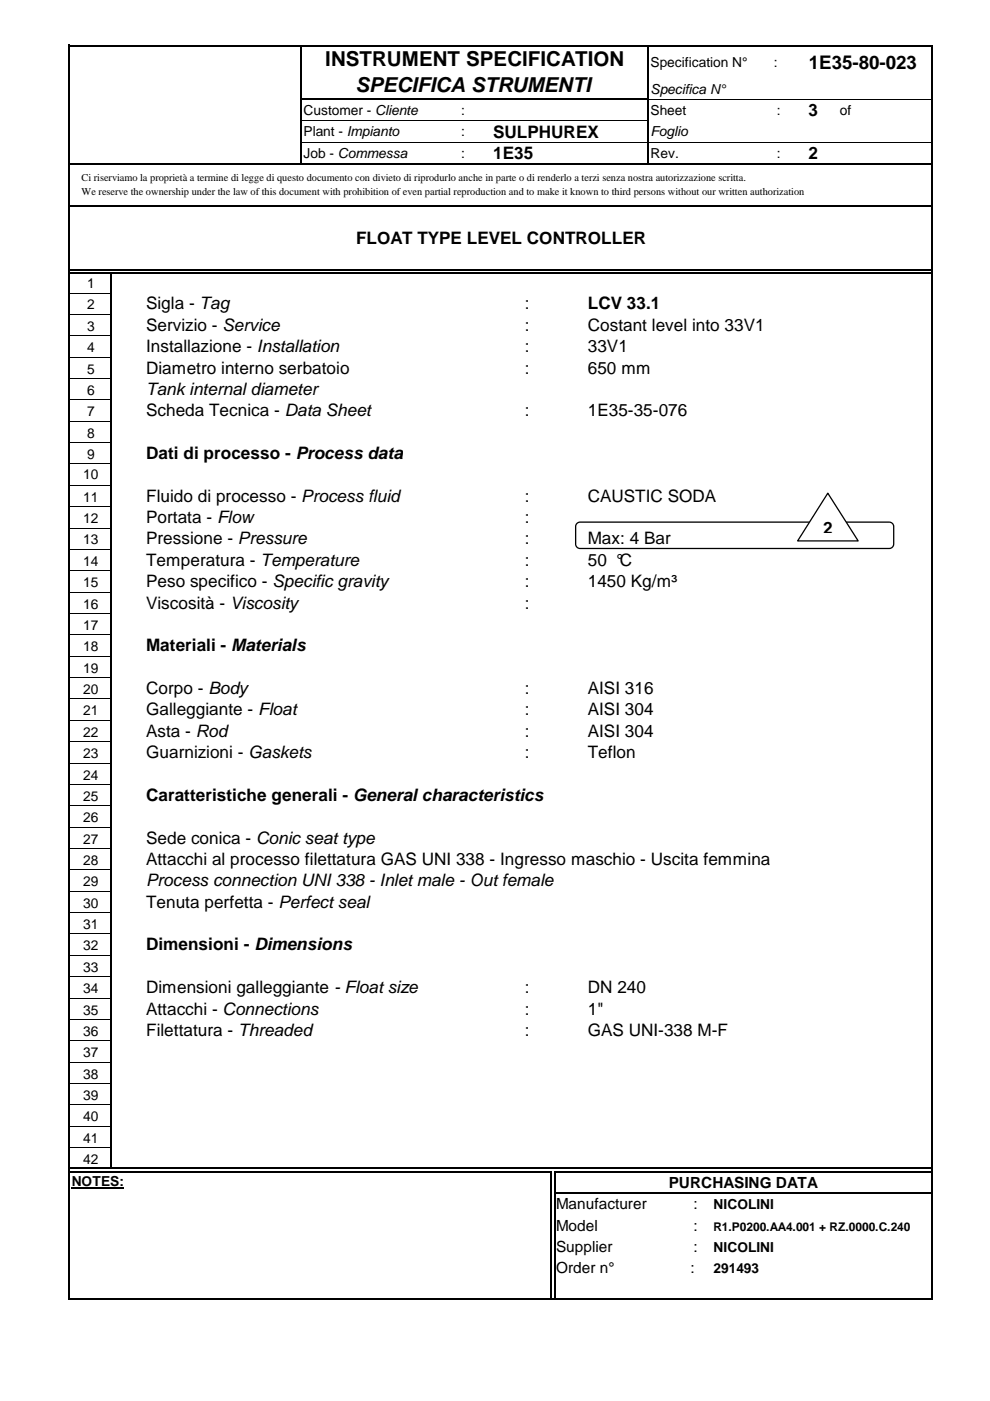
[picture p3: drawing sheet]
<svg xmlns="http://www.w3.org/2000/svg" width="210mm" height="297mm" viewBox="0 0 210 297" stroke-linecap="round" stroke-linejoin="round" font-family="sans-serif">
<defs><g id="words">
<g font-size="4.4">
<text x="69" y="14.1">INSTRUMENT SPECIFICATION</text>
<text x="75.4" y="19.5">SPECIFICA STRUMENTI</text>
</g>
<text font-size="4" x="171.5" y="14.6">1E35-80-023</text>
<g font-size="3.6">
<text x="104.6" y="29.2">SULPHUREX</text>
<text x="171.4" y="24.7">3</text>
<text x="104.6" y="33.7">1E35</text>
<text x="171.4" y="33.7">2</text>
<text x="75.5" y="51.8">FLOAT TYPE LEVEL CONTROLLER</text>
<text x="31" y="65.6">Sigla - Tag</text>
<text x="111.3" y="65.6">:</text>
<text x="124.6" y="65.6">LCV 33.1</text>
<text x="31" y="70.1">Servizio - Service</text>
<text x="111.3" y="70.1">:</text>
<text x="124.6" y="70.1">Costant level into 33V1</text>
<text x="31" y="74.7">Installazione - Installation</text>
<text x="111.3" y="74.7">:</text>
<text x="124.6" y="74.7">33V1</text>
<text x="31" y="79.2">Diametro interno serbatoio</text>
<text x="31" y="83.7">Tank internal diameter</text>
<text x="111.3" y="79.2">:</text>
<text x="124.6" y="79.2">650 mm</text>
<text x="31" y="88.3">Scheda Tecnica - Data Sheet</text>
<text x="111.3" y="88.3">:</text>
<text x="124.6" y="88.3">1E35-35-076</text>
<text x="31" y="97.3">Dati di processo - Process data</text>
<text x="31" y="106.4">Fluido di processo - Process fluid</text>
<text x="111.3" y="106.4">:</text>
<text x="124.6" y="106.4">CAUSTIC SODA</text>
<text x="31" y="110.9">Portata - Flow</text>
<text x="111.3" y="110.9">:</text>
<text x="174.5" y="113.2">2</text>
<text x="31" y="115.4">Pressione - Pressure</text>
<text x="31" y="120">Temperatura - Temperature</text>
<text x="111.3" y="120">:</text>
<text x="111.3" y="115.4">:</text>
<text x="124.6" y="120">50 °C</text>
<text x="124.6" y="115.4">Max: 4 Bar</text>
<text x="31" y="124.5">Peso specifico - Specific gravity</text>
<text x="111.3" y="124.5">:</text>
<text x="124.6" y="124.5">1450 Kg/m³</text>
<text x="31" y="129">Viscosità - Viscosity</text>
<text x="111.3" y="129">:</text>
<text x="31" y="138">Materiali - Materials</text>
<text x="31" y="147.2">Corpo - Body</text>
<text x="111.3" y="147.2">:</text>
<text x="124.6" y="147.2">AISI 316</text>
<text x="31" y="151.7">Galleggiante - Float</text>
<text x="111.3" y="151.7">:</text>
<text x="124.6" y="151.7">AISI 304</text>
<text x="31" y="156.2">Asta - Rod</text>
<text x="31" y="160.7">Guarnizioni - Gaskets</text>
<text x="111.3" y="160.7">:</text>
<text x="111.3" y="156.2">:</text>
<text x="124.6" y="160.7">Teflon</text>
<text x="124.6" y="156.2">AISI 304</text>
<text x="31" y="169.8">Caratteristiche generali - General characteristics</text>
<text x="31" y="178.9">Sede conica - Conic seat type</text>
<text x="31" y="183.4">Attacchi al processo filettatura GAS UNI 338 - Ingresso maschio - Uscita femmina</text>
<text x="31" y="187.9">Process connection UNI 338 - Inlet male - Out female</text>
<text x="31" y="192.4">Tenuta perfetta - Perfect seal</text>
<text x="31" y="201.5">Dimensioni - Dimensions</text>
<text x="31" y="210.6">Dimensioni galleggiante - Float size</text>
<text x="31" y="215.1">Attacchi - Connections</text>
<text x="111.3" y="210.6">:</text>
<text x="111.3" y="215.1">:</text>
<text x="124.6" y="210.6">DN 240</text>
<text x="124.6" y="215.1">1&quot;</text>
<text x="31" y="219.6">Filettatura - Threaded</text>
<text x="111.3" y="219.6">:</text>
<text x="124.6" y="219.6">GAS UNI-338 M-F</text>
</g>
<g font-size="3.3">
<text x="141.8" y="251.8">PURCHASING DATA</text>
<text x="117.9" y="256.4">Manufacturer</text>
<text x="147.1" y="256.4">:</text>
<text x="117.9" y="260.9">Model</text>
<text x="147.1" y="260.9">:</text>
<text x="117.9" y="265.4">Supplier</text>
<text x="117.9" y="270">Order n°</text>
<text x="146.4" y="270">:</text>
<text x="147.1" y="265.4">:</text>
</g>
<g font-size="2.9">
<text x="137.9" y="14.1">Specification N°</text>
<text x="164.1" y="14.1">:</text>
<text x="137.9" y="19.9">Specifica N°</text>
<text x="64.3" y="24.4">Customer - Cliente</text>
<text x="64.3" y="28.9">Plant - Impianto</text>
<text x="97.8" y="28.9">:</text>
<text x="97.8" y="24.4">:</text>
<text x="137.9" y="28.9">Foglio</text>
<text x="137.9" y="24.4">Sheet</text>
<text x="164.7" y="24.4">:</text>
<text x="178.1" y="24.4">of</text>
<text x="64.3" y="33.4">Job - Commessa</text>
<text x="97.8" y="33.4">:</text>
<text x="137.9" y="33.4">Rev.</text>
<text x="164.7" y="33.4">:</text>
<text x="18.5" y="61.1">1</text>
<text x="18.5" y="65.6">2</text>
<text x="18.5" y="70.1">3</text>
<text x="18.5" y="74.7">4</text>
<text x="18.5" y="79.2">5</text>
<text x="18.5" y="83.7">6</text>
<text x="18.5" y="88.3">7</text>
<text x="18.5" y="92.8">8</text>
<text x="17.7" y="101.6">10</text>
<text x="18.5" y="97.3">9</text>
<text x="17.7" y="106.4">11</text>
<text x="17.7" y="110.9">12</text>
<text x="17.7" y="115.4">13</text>
<text x="17.7" y="120">14</text>
<text x="17.7" y="124.5">15</text>
<text x="17.7" y="129">16</text>
<text x="17.7" y="133.6">17</text>
<text x="17.7" y="138.1">18</text>
<text x="17.7" y="142.6">19</text>
<text x="17.7" y="147.2">20</text>
<text x="17.7" y="151.7">21</text>
<text x="17.7" y="156.2">22</text>
<text x="17.7" y="160.7">23</text>
<text x="17.7" y="165.3">24</text>
<text x="17.7" y="169.8">25</text>
<text x="17.7" y="174.3">26</text>
<text x="17.7" y="178.9">27</text>
<text x="17.7" y="183.4">28</text>
<text x="17.7" y="187.9">29</text>
<text x="17.7" y="192.4">30</text>
<text x="17.7" y="197">31</text>
<text x="17.7" y="201.5">32</text>
<text x="17.7" y="206">33</text>
<text x="17.7" y="210.6">34</text>
<text x="17.7" y="215.1">35</text>
<text x="17.7" y="219.6">36</text>
<text x="17.7" y="224.2">37</text>
<text x="17.7" y="228.7">38</text>
<text x="17.7" y="233.2">39</text>
<text x="17.7" y="237.7">40</text>
<text x="17.7" y="242.3">41</text>
<text x="15.2" y="251.5">NOTES:</text>
<text x="17.7" y="246.7">42</text>
<text x="151.3" y="256.4">NICOLINI</text>
<text x="151.3" y="265.4">NICOLINI</text>
<text x="151.3" y="270">291493</text>
</g>
<text font-size="2.5" x="151.3" y="260.9">R1.P0200.AA4.001 + RZ.0000.C.240</text>
<g font-size="2.2">
<text x="17.3" y="38.4">Ci riserviamo la proprietà a termine di legge di questo documento con divieto di riprodurlo anche in parte o di renderlo a terzi senza nostra autorizzazione scritta.</text>
<text x="17.3" y="41.4">We reserve the ownership under the law of this document with prohibition of even partial reproduction and to make it known to third persons without our written authorization</text>
</g>
</g></defs>
<path d="M15.2 251.9h11.1" fill="none" stroke="#000" stroke-width=".3"/>
<g fill="none" stroke="#000" stroke-width=".34">
<path d="M14.6 9.5v266.2M14.8 9.7h182.9M63.8 9.8v25M137.3 9.8v25M197.5 9.8v265.9M14.8 34.7h182.9M63.9 21.1h73.6M14.8 43.7h182.9M14.8 57.2h182.6M14.8 57.9h182.6M23.6 58.1v189.5M14.8 247.7h102"/>
<path d="M14.8 248.4h102M116.9 248.6v26.7M117.6 248.6v26.7M117.8 247.7h79.6M117.8 248.4h79.6M117.8 252.9h79.9M14.8 275.5h182.9"/>
</g>
<g fill="none" stroke="#000" stroke-width=".21">
<path d="M63.9 30.2h73.3M63.9 25.6h73.3M137.5 30.2h59.9M137.5 21.1h59.9M14.8 62.1h8.7M14.8 66.7h8.7M14.8 71.2h8.7M14.8 75.7h8.7M14.8 80.2h8.7M14.8 84.8h8.7M14.8 89.3h8.7M14.8 93.8h8.7"/>
<path d="M14.8 98.4h8.7M14.8 102.9h8.7M14.8 107.4h8.7M14.8 112h8.7M14.8 116.5h8.7M14.8 121h8.7M14.8 125.5h8.7M14.8 130.1h8.7M14.8 134.6h8.7M14.8 139.1h8.7M14.8 143.7h8.7M14.8 148.2h8.7"/>
<path d="M14.8 152.7h8.7M14.8 157.2h8.7M14.8 161.8h8.7M14.8 166.3h8.7M14.8 170.8h8.7M14.8 175.4h8.7M14.8 179.9h8.7M14.8 184.4h8.7M14.8 189h8.7M14.8 193.5h8.7M14.8 198h8.7M14.8 202.5h8.7"/>
<path d="M14.8 207.1h8.7M14.8 211.6h8.7M14.8 216.1h8.7M14.8 220.7h8.7M14.8 225.2h8.7M14.8 229.7h8.7M14.8 234.3h8.7M14.8 238.8h8.7M14.8 243.3h8.7"/>
</g>
<path d="M116.8 248.2h.3v.4h-.3zM116.8 247.6h1v.3h-1zM117.4 248.2h.4v.4h-.4z" fill="#000"/>
<path d="M122.3 111l.7-.3h65.6a.94 .94 0 0 1 .9 .9v3.8a.94 .94 0 0 1-.9 .9h-65.6a.94 .94 0 0 1-1-.9v-3.8z" fill="none" stroke="#000" stroke-width=".27"/>
<path d="M175.5 104.6l6.4 10.1h-12.8z" fill="#fff"/>
<path d="M175.5 104.6l6.4 10.1h-12.8z" fill="none" stroke="#000" stroke-width=".27"/>
<use href="#words"/>
</svg>
